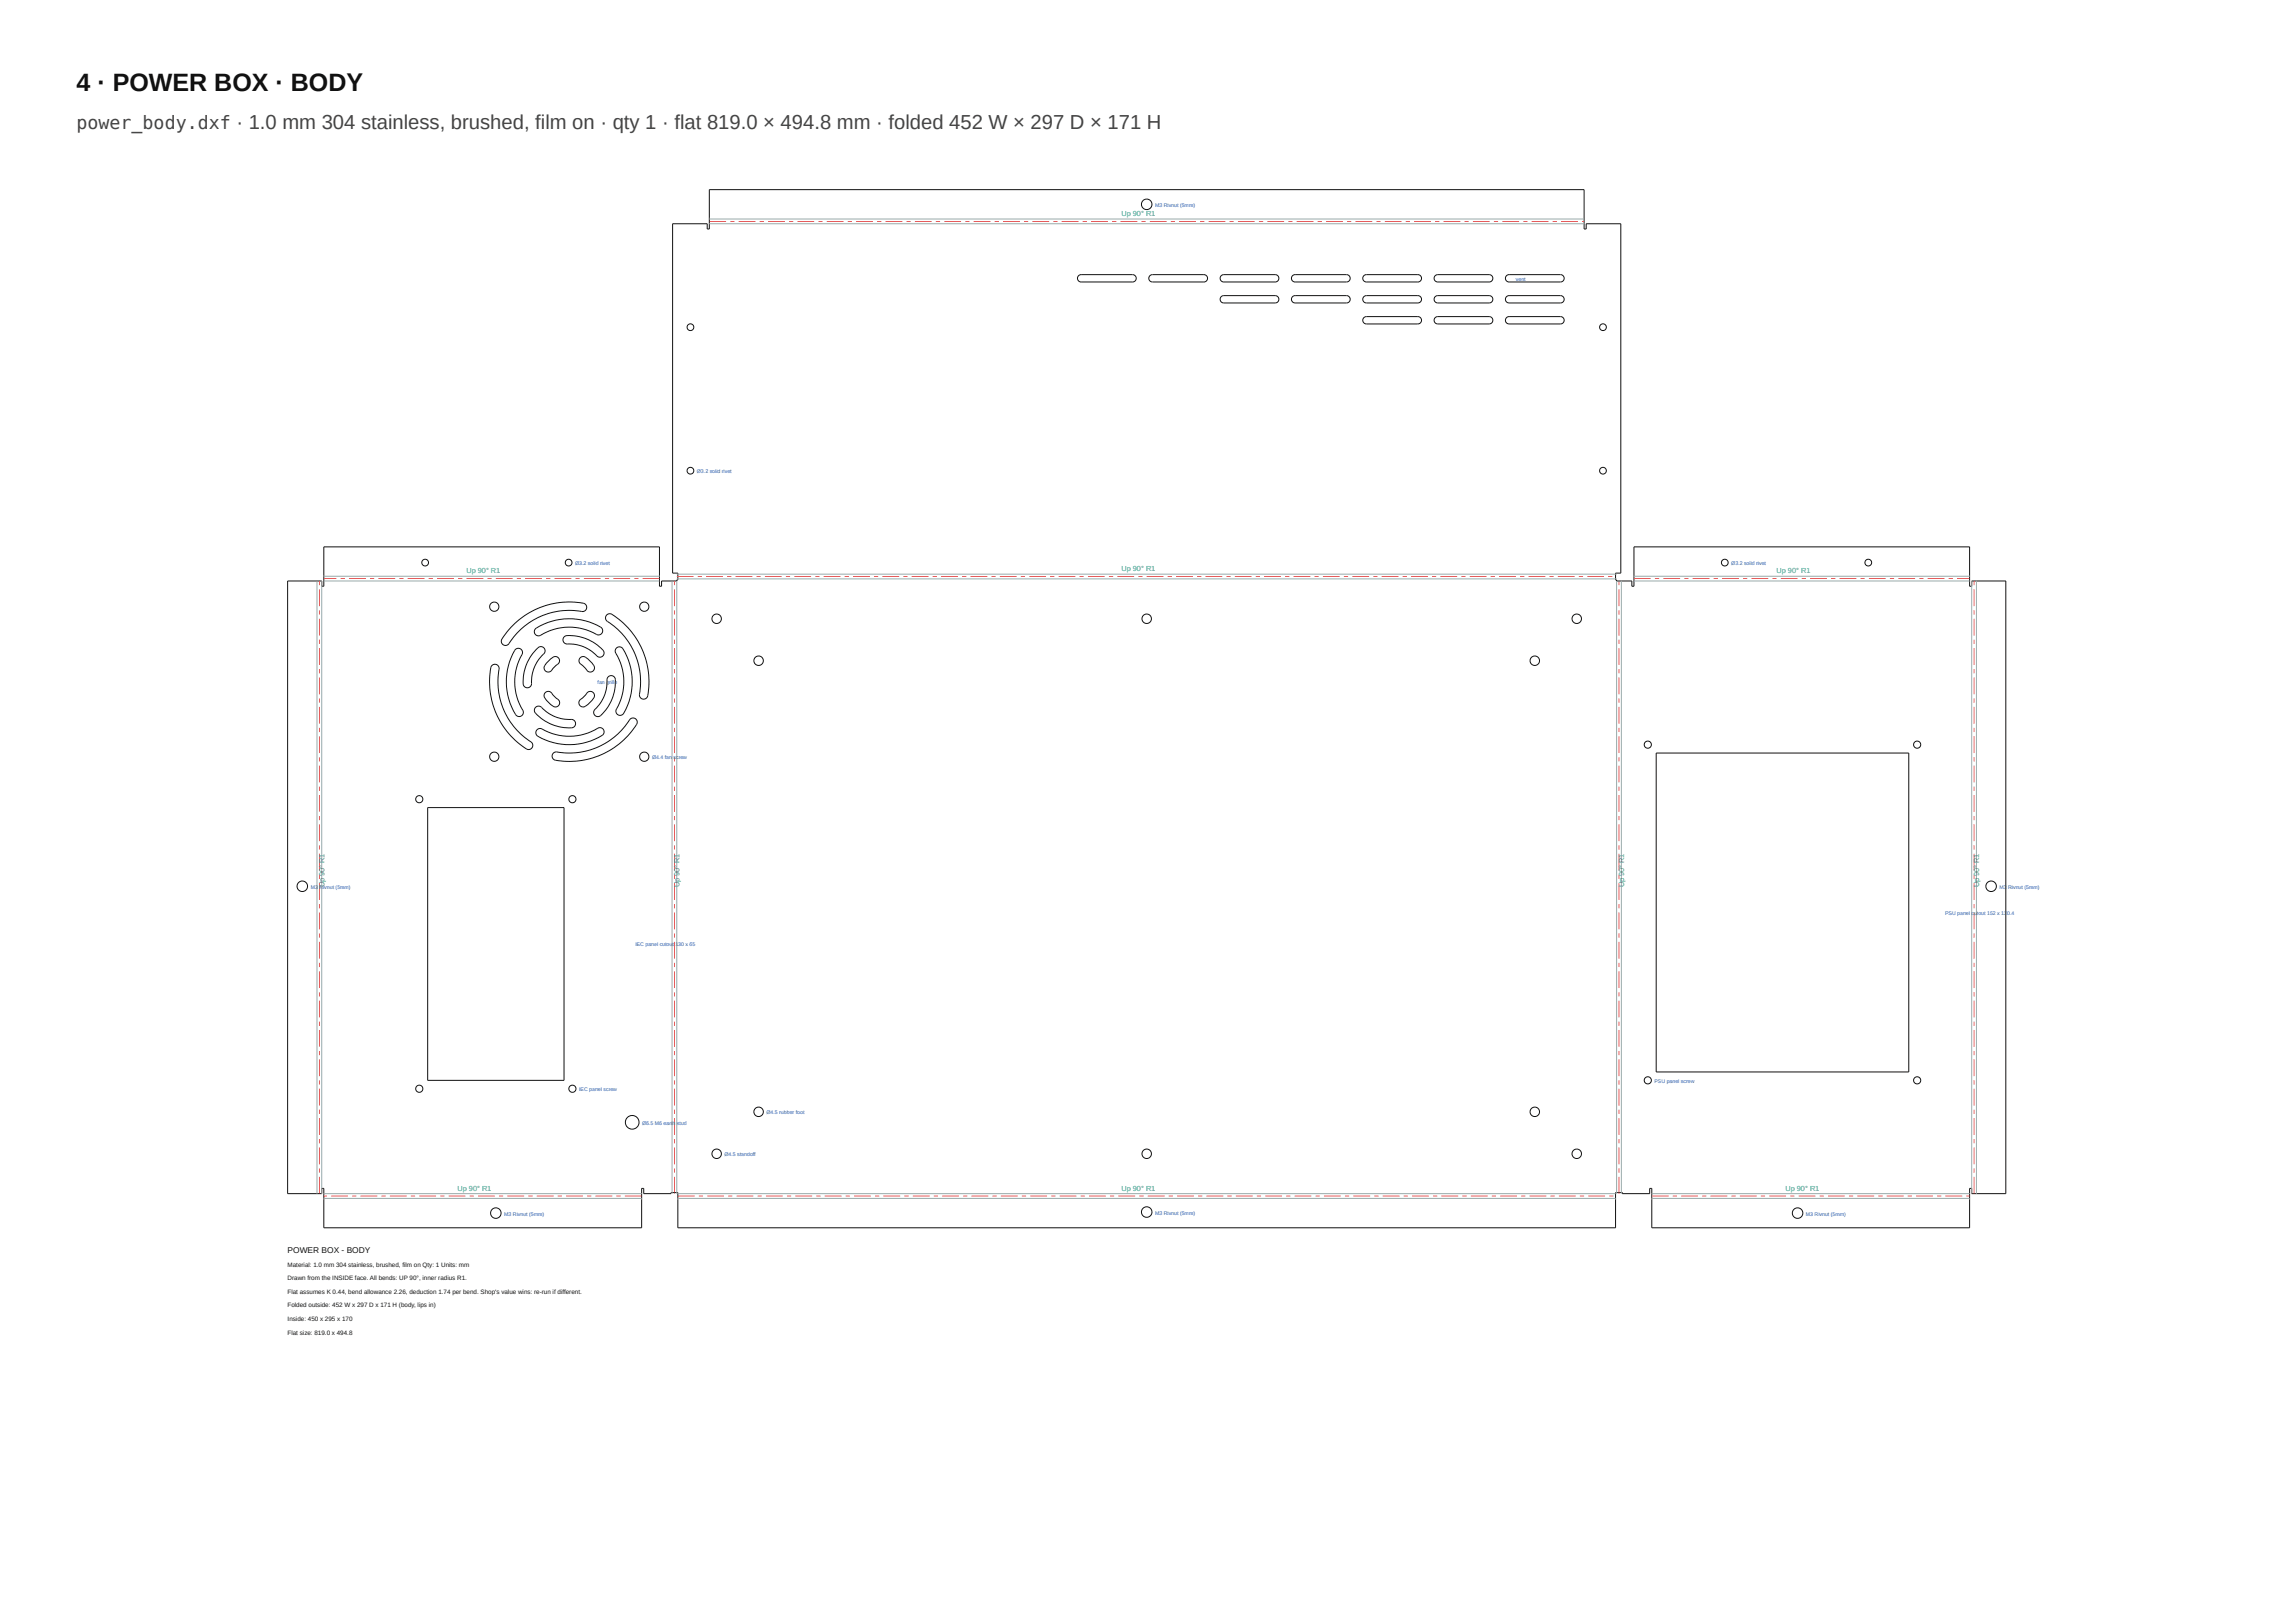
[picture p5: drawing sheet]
<svg xmlns="http://www.w3.org/2000/svg" width="420mm" height="297mm" viewBox="0 0 420 297" stroke-linecap="round" stroke-linejoin="round" font-family="sans-serif">
<defs><g id="words">
<text font-size="4.6" fill="#111" x="14" y="16.7">4 · POWER BOX · BODY</text>
<text font-size="3.3" fill="#444" x="14" y="23.5">power_body.dxf · 1.0 mm 304 stainless, brushed, film on · qty 1 · flat 819.0 × 494.8 mm · folded 452 W × 297 D × 171 H</text>
<text font-size="1.5" fill="#111" x="52.7" y="229.3">POWER BOX - BODY</text>
<g font-size="1.3" fill="#2a7">
<text x="205.3" y="39.6">Up 90° R1</text>
<text x="85.4" y="104.9">Up 90° R1</text>
<text x="205.3" y="104.5">Up 90° R1</text>
<text x="325.3" y="104.9">Up 90° R1</text>
<text x="59.4" y="162.4" transform="rotate(-90 59.4 162.4)">Up 90° R1</text>
<text x="124.4" y="162.4" transform="rotate(-90 124.4 162.4)">Up 90° R1</text>
<text x="297.4" y="162.4" transform="rotate(-90 297.4 162.4)">Up 90° R1</text>
<text x="362.4" y="162.4" transform="rotate(-90 362.4 162.4)">Up 90° R1</text>
<text x="83.8" y="217.9">Up 90° R1</text>
<text x="205.3" y="217.9">Up 90° R1</text>
<text x="326.9" y="217.9">Up 90° R1</text>
</g>
<g font-size="1.2" fill="#111">
<text x="52.7" y="231.8">Material: 1.0 mm 304 stainless, brushed, film on Qty: 1 Units: mm</text>
<text x="52.7" y="234.3">Drawn from the INSIDE face. All bends: UP 90°, inner radius R1.</text>
<text x="52.7" y="236.8">Flat assumes K 0.44, bend allowance 2.26, deduction 1.74 per bend. Shop's value wins: re-run if different.</text>
<text x="52.7" y="239.3">Folded outside: 452 W x 297 D x 171 H (body, lips in)</text>
<text x="52.7" y="241.8">Inside: 450 x 295 x 170</text>
<text x="52.7" y="244.3">Flat size: 819.0 x 494.8</text>
</g>
<g font-size="1" fill="#25a">
<text x="211.5" y="37.9">M3 Rivnut (5mm)</text>
<text x="277.6" y="51.4">vent</text>
<text x="127.6" y="86.6">Ø3.2 solid rivet</text>
<text x="105.3" y="103.4">Ø3.2 solid rivet</text>
<text x="317" y="103.4">Ø3.2 solid rivet</text>
<text x="109.4" y="125.2">fan grille</text>
<text x="119.4" y="138.9">Ø4.4 fan</text>
<text x="123.3" y="138.9">screw</text>
<text x="56.9" y="162.6">M3</text>
<text x="58.5" y="162.6">R</text>
<text x="59.2" y="162.6">ivnut (5mm)</text>
<text x="356.1" y="167.4">PSU panel c</text>
<text x="361.4" y="167.4">u</text>
<text x="362" y="167.4">tout 152 x 12</text>
<text x="366.1" y="162.6">M3</text>
<text x="367.5" y="167.4">0.4</text>
<text x="367.7" y="162.6">Rivnut (5mm)</text>
<text x="116.3" y="173.2">IEC panel cutou</text>
<text x="123.1" y="173.2">t</text>
<text x="123.7" y="173.2">1</text>
<text x="124.2" y="173.2">30 x 65</text>
<text x="106" y="199.7">IEC panel screw</text>
<text x="140.3" y="203.9">Ø4.5 rubber foot</text>
<text x="302.9" y="198.2">PSU panel screw</text>
<text x="117.6" y="205.8">Ø6.5 M6 eart</text>
<text x="123.2" y="205.8">h</text>
<text x="123.9" y="205.8">stud</text>
<text x="132.7" y="211.6">Ø4.5 standoff</text>
<text x="92.3" y="222.5">M3 Rivnut (5mm)</text>
<text x="211.5" y="222.3">M3 Rivnut (5mm)</text>
<text x="330.7" y="222.5">M3 Rivnut (5mm)</text>
</g>
</g></defs>
<g fill="none" stroke="#111" stroke-width=".18">
<path d="M197.5 50.5l.5-.2h9.4a.67 .67 0 0 1 .6 .6 .67 .67 0 0 1-.6 .7h-9.4a.67 .67 0 0 1-.7-.4 .67 .67 0 0 1 .2-.7zM210.5 50.5l.5-.2h9.4a.67 .67 0 0 1 .7 .6 .67 .67 0 0 1-.7 .7h-9.4a.67 .67 0 0 1-.6-.4 .67 .67 0 0 1 .1-.7zM223.6 50.5l.5-.2h9.4a.67 .67 0 0 1 .7 .6 .67 .67 0 0 1-.7 .7h-9.4a.67 .67 0 0 1-.7-.4 .67 .67 0 0 1 .2-.7zM223.6 54.3l.5-.2h9.4a.67 .67 0 0 1 .7 .7 .67 .67 0 0 1-.7 .6h-9.4a.67 .67 0 0 1-.7-.4 .67 .67 0 0 1 .2-.7zM236.7 50.5l.4-.2h9.4a.67 .67 0 0 1 .7 .6 .67 .67 0 0 1-.7 .7h-9.4a.67 .67 0 0 1-.6-.4 .67 .67 0 0 1 .2-.7zM236.7 54.3l.4-.2h9.4a.67 .67 0 0 1 .7 .7 .67 .67 0 0 1-.7 .6h-9.4a.67 .67 0 0 1-.6-.4 .67 .67 0 0 1 .2-.7zM249.7 50.5l.5-.2h9.4a.67 .67 0 0 1 .7 .6 .67 .67 0 0 1-.7 .7h-9.4a.67 .67 0 0 1-.6-.4 .67 .67 0 0 1 .1-.7zM249.7 54.3l.5-.2h9.4a.67 .67 0 0 1 .7 .7 .67 .67 0 0 1-.7 .6h-9.4a.67 .67 0 0 1-.6-.4 .67 .67 0 0 1 .1-.7zM249.7 58.1l.5-.2h9.4a.67 .67 0 0 1 .7 .7 .67 .67 0 0 1-.7 .7h-9.4a.67 .67 0 0 1-.6-.4 .67 .67 0 0 1 .1-.8zM262.8 50.5l.4-.2h9.5a.67 .67 0 0 1 .6 .6 .67 .67 0 0 1-.6 .7h-9.5a.67 .67 0 0 1-.6-.4 .67 .67 0 0 1 .2-.7zM262.8 54.3l.4-.2h9.5a.67 .67 0 0 1 .6 .7 .67 .67 0 0 1-.6 .6h-9.5a.67 .67 0 0 1-.6-.4 .67 .67 0 0 1 .2-.7zM262.8 58.1l.4-.2h9.5a.67 .67 0 0 1 .6 .7 .67 .67 0 0 1-.6 .7h-9.5a.67 .67 0 0 1-.6-.4 .67 .67 0 0 1 .2-.8z"/>
<path d="M275.8 50.5l.5-.2h9.4a.67 .67 0 0 1 .7 .6 .67 .67 0 0 1-.7 .7h-9.4a.67 .67 0 0 1-.6-.4 .67 .67 0 0 1 .1-.7zM275.8 54.3l.5-.2h9.4a.67 .67 0 0 1 .7 .7 .67 .67 0 0 1-.7 .6h-9.4a.67 .67 0 0 1-.6-.4 .67 .67 0 0 1 .1-.7zM275.8 58.1l.5-.2h9.4a.67 .67 0 0 1 .7 .7 .67 .67 0 0 1-.7 .7h-9.4a.67 .67 0 0 1-.6-.4 .67 .67 0 0 1 .1-.8zM52.7 106.3h6.2v1h.4v-7.2h61.4v7.2h.4v-1h2.8v-.2h.2v-1.2h-1v-64h6.4v1h.4v-7.2h160.1v7.2h.4v-1h6.4v64h-1v1.2h.2v.2h2.8v1h.4v-7.2h61.4v7.2h.4v-1h6.3v112.1h-6.3v-.9h-.4v7.2h-58.2v-7.2h-.4v.9h-4.9v-.2h-1.3v6.5h-171.7v-6.5h-1.2v.2h-5v-.9h-.4v7.2h-58.2v-7.2h-.4v.9h-6.2zM93.8 114.6a14.4 14.4 0 0 1 13.3-4.1 .82 .82 0 0 1 .2 1.1 .82 .82 0 0 1-1.2 .2 13.2 13.2 0 0 0-13.1 6.2 .77 .77 0 0 1-1-.1 .77 .77 0 0 1-.1-1zM94.3 118.9a.8 .8 0 0 1 1.2 0 .8 .8 0 0 1-.1 1.2 10.2 10.2 0 0 0 .4 10.2 .81 .81 0 0 1-.7 .8 .81 .81 0 0 1-.9-.7 11.5 11.5 0 0 1 .1-11.5zM98.1 115a11.3 11.3 0 0 1 12.1 0 .81 .81 0 0 1-.2 1.1 .81 .81 0 0 1-1.1-.2 10.2 10.2 0 0 0-10.2 .5 .77 .77 0 0 1-.8-.5 .77 .77 0 0 1 .2-.9zM98.2 118.8a.84 .84 0 0 1 1.4-.2 .84 .84 0 0 1-.4 1.4 7.4 7.4 0 0 0-1.9 5.4 .8 .8 0 0 1-1.1 .4 .8 .8 0 0 1-.4-1 8.4 8.4 0 0 1 2.4-6zM103.3 116.6l.1-.1a7.3 7.3 0 0 1 5.3 1.1l.3 .2a3.2 3.2 0 0 1 1.6 1.7 .82 .82 0 0 1-.7 .8 .82 .82 0 0 1-.9-.5 7.3 7.3 0 0 0-5.4-2 .77 .77 0 0 1-.3-1.2zM111.1 112.5a.9 .9 0 0 1 1.3 .2 14.4 14.4 0 0 1 6.1 14.9 .82 .82 0 0 1-1.1 .2 .82 .82 0 0 1-.3-1.1 13.2 13.2 0 0 0-6.1-13.2l-.1-.4zM112.9 118.6a.84 .84 0 0 1 1.4 .5 11.1 11.1 0 0 1-.4 11.7 .82 .82 0 0 1-1.1-.3 .82 .82 0 0 1 .3-1.1 10.2 10.2 0 0 0-.5-10.1zM90.1 121.8a.82 .82 0 0 1 1.1 0 .82 .82 0 0 1 .1 1 13.3 13.3 0 0 0 6.1 13.2 .77 .77 0 0 1-.1 .9 .77 .77 0 0 1-.9 .2 14.4 14.4 0 0 1-6.4-15.2z"/>
<path d="M98.1 129.4a.87 .87 0 0 1 1.3 .3 7.3 7.3 0 0 0 5.5 2 .81 .81 0 0 1 .4 1 .81 .81 0 0 1-1 .5 8.2 8.2 0 0 1-6.4-2.9v-.5zM98.3 133.6a.87 .87 0 0 1 1.3 0 10.2 10.2 0 0 0 10.1-.4 .81 .81 0 0 1 .9 .7 .81 .81 0 0 1-.7 .9 11.3 11.3 0 0 1-11.6-.3l-.2-.4zM99.8 126.7a.87 .87 0 0 1 1.5 .5l.5 .5a.83 .83 0 0 1 .7 1 .83 .83 0 0 1-1 .7 3.8 3.8 0 0 1-1.9-2.1zM100.3 121.1l.6-.6a.87 .87 0 0 1 1.4 0 .87 .87 0 0 1-.5 1.3l-.5 .5a.84 .84 0 0 1-1.4 .5 .84 .84 0 0 1 .1-1.4zM101.3 137.9l.4-.3a13.4 13.4 0 0 0 13.8-6.1 .77 .77 0 0 1 .9 .1 .77 .77 0 0 1 .2 1 14.4 14.4 0 0 1-15.2 6.4 .77 .77 0 0 1-.1-1.1zM106.2 128.1l1-.9a.84 .84 0 0 1 1.3-.5 .84 .84 0 0 1 0 1.4l-1 .9a.86 .86 0 0 1-1.5-.1v-.5zM106.2 120.4a.88 .88 0 0 1 1.3 .1l1 .9a.85 .85 0 0 1-.1 1.5 .91 .91 0 0 1-1.2-.6l-.5-.5a.86 .86 0 0 1-.5-1.4zM111.3 123.9a.8 .8 0 0 1 1-.1 .8 .8 0 0 1 .4 .9 8.2 8.2 0 0 1-3 6.4 .82 .82 0 0 1-1-.5 .82 .82 0 0 1 .5-1.1 7.4 7.4 0 0 0 2-5.4zM303.2 137.8h46.3v58.4h-46.3zM78.3 147.8h25v49.9h-25z"/>
<circle cx="210" cy="37.4" r=".96"/>
<circle cx="126.4" cy="59.9" r=".61"/>
<circle cx="293.5" cy="59.9" r=".61"/>
<circle cx="126.4" cy="86.1" r=".61"/>
<circle cx="293.5" cy="86.1" r=".61"/>
<circle cx="77.8" cy="103" r=".61"/>
<circle cx="90.5" cy="111" r=".84"/>
<circle cx="104.1" cy="103" r=".61"/>
<circle cx="118" cy="111" r=".84"/>
<circle cx="131.2" cy="113.2" r=".86"/>
<circle cx="210" cy="113.2" r=".86"/>
<circle cx="288.7" cy="113.2" r=".86"/>
<circle cx="315.8" cy="103" r=".61"/>
<circle cx="342.1" cy="103" r=".61"/>
<circle cx="90.5" cy="138.5" r=".84"/>
<circle cx="118" cy="138.5" r=".84"/>
<circle cx="138.9" cy="120.9" r=".86"/>
<circle cx="281" cy="120.9" r=".86"/>
<circle cx="301.7" cy="136.3" r=".65"/>
<circle cx="351" cy="136.3" r=".65"/>
<circle cx="76.8" cy="146.3" r=".65"/>
<circle cx="104.8" cy="146.3" r=".65"/>
<circle cx="55.3" cy="162.2" r=".96"/>
<circle cx="364.6" cy="162.2" r=".96"/>
<circle cx="76.8" cy="199.2" r=".65"/>
<circle cx="104.8" cy="199.2" r=".65"/>
<circle cx="301.7" cy="197.7" r=".65"/>
<circle cx="351" cy="197.7" r=".65"/>
<circle cx="115.8" cy="205.4" r="1.25"/>
<circle cx="131.2" cy="211.1" r=".86"/>
<circle cx="138.9" cy="203.5" r=".86"/>
<circle cx="210" cy="211.1" r=".86"/>
<circle cx="281" cy="203.5" r=".86"/>
<circle cx="288.7" cy="211.1" r=".86"/>
<circle cx="90.8" cy="222" r=".96"/>
<circle cx="210" cy="221.8" r=".96"/>
<circle cx="329.1" cy="222" r=".96"/>
</g>
<path d="M123.4 215.4h.2v3h-.2zM123.4 213.8h.2v.8h-.2zM123.4 210h.2v3.1h-.2zM123.4 208.5h.2v.7h-.2zM123.4 204.6h.2v3.1h-.2zM123.4 203.1h.2v.7h-.2zM123.4 199.2h.2v3.1h-.2zM123.4 197.7h.2v.8h-.2zM123.4 193.9h.2v3h-.2zM123.4 192.3h.2v.8h-.2zM123.4 188.5h.2v3.1h-.2zM123.4 187h.2v.7h-.2zM123.4 183.1h.2v3.1h-.2zM123.4 181.6h.2v.7h-.2zM123.4 177.7h.2v3.1h-.2zM123.4 176.2h.2v.8h-.2zM123.4 172.4h.2v3h-.2zM123.4 170.8h.2v.8h-.2zM123.4 167h.2v3.1h-.2zM123.4 165.5h.2v.7h-.2zM123.4 161.6h.2v3.1h-.2zM123.4 160.1h.2v.7h-.2zM123.4 156.2h.2v3.1h-.2zM123.4 154.7h.2v.8h-.2zM123.4 150.9h.2v3h-.2zM123.4 149.3h.2v.8h-.2zM123.4 145.5h.2v3.1h-.2zM123.4 144h.2v.7h-.2zM123.4 140.1h.2v3.1h-.2zM123.4 138.6h.2v.7h-.2zM123.4 134.7h.2v3.1h-.2zM123.4 133.2h.2v.8h-.2zM123.4 129.4h.2v3h-.2zM123.4 127.8h.2v.8h-.2zM123.4 124h.2v3.1h-.2zM123.4 122.4h.2v.8h-.2zM123.4 118.6h.2v3.1h-.2zM123.4 117.1h.2v.7h-.2zM123.4 113.2h.2v3.1h-.2zM123.4 111.7h.2v.8h-.2zM123.4 107.9h.2v3h-.2zM123.4 106.3h.2v.8h-.2z" fill="#d22"/>
<path d="M123 106.3v112.1M123.9 106.3v112.1" fill="none" stroke="#9aa" stroke-width=".18"/>
<path d="M58.4 215.4h.1v3h-.1zM58.4 213.8h.1v.8h-.1zM58.4 210h.1v3.1h-.1zM58.4 208.5h.1v.7h-.1zM58.4 204.6h.1v3.1h-.1zM58.4 203.1h.1v.7h-.1zM58.4 199.2h.1v3.1h-.1zM58.4 197.7h.1v.8h-.1zM58.4 193.9h.1v3h-.1zM58.4 192.3h.1v.8h-.1zM58.4 188.5h.1v3.1h-.1zM58.4 187h.1v.7h-.1zM58.4 183.1h.1v3.1h-.1zM58.4 181.6h.1v.7h-.1zM58.4 177.7h.1v3.1h-.1zM58.4 176.2h.1v.8h-.1zM58.4 172.4h.1v3h-.1zM58.4 170.8h.1v.8h-.1zM58.4 167h.1v3.1h-.1zM58.4 165.5h.1v.7h-.1zM58.4 161.6h.1v3.1h-.1zM58.4 160.1h.1v.7h-.1zM58.4 156.2h.1v3.1h-.1zM58.4 154.7h.1v.8h-.1zM58.4 150.9h.1v3h-.1zM58.4 149.3h.1v.8h-.1zM58.4 145.5h.1v3.1h-.1zM58.4 144h.1v.7h-.1zM58.4 140.1h.1v3.1h-.1zM58.4 138.6h.1v.7h-.1zM58.4 134.7h.1v3.1h-.1zM58.4 133.2h.1v.8h-.1zM58.4 129.4h.1v3h-.1zM58.4 127.8h.1v.8h-.1zM58.4 124h.1v3.1h-.1zM58.4 122.4h.1v.8h-.1zM58.4 118.6h.1v3.1h-.1zM58.4 117.1h.1v.7h-.1zM58.4 113.2h.1v3.1h-.1zM58.4 111.7h.1v.8h-.1zM58.4 107.9h.1v3h-.1zM58.4 106.3h.1v.8h-.1z" fill="#d22"/>
<path d="M58 106.3v112.1M58.9 106.3v112.1" fill="none" stroke="#9aa" stroke-width=".18"/>
<path d="M114.4 218.8h3.1v.1h-3.1zM112.9 218.8h.7v.1h-.7zM109 218.8h3.1v.1h-3.1zM107.5 218.8h.8v.1h-.8zM103.7 218.8h3v.1h-3zM102.1 218.8h.8v.1h-.8zM98.3 218.8h3v.1h-3zM96.7 218.8h.8v.1h-.8zM92.9 218.8h3.1v.1h-3.1zM91.4 218.8h.7v.1h-.7zM87.5 218.8h3.1v.1h-3.1zM86 218.8h.8v.1h-.8zM82.1 218.8h3.1v.1h-3.1zM80.6 218.8h.8v.1h-.8zM76.8 218.8h3v.1h-3zM75.2 218.8h.8v.1h-.8zM71.4 218.8h3.1v.1h-3.1zM69.9 218.8h.7v.1h-.7zM66 218.8h3.1v.1h-3.1zM64.5 218.8h.7v.1h-.7zM60.6 218.8h3.1v.1h-3.1zM59.3 218.8h.6v.1h-.6z" fill="#d22"/>
<path d="M59.3 219.3h58.2M59.3 218.4h58.2" fill="none" stroke="#9aa" stroke-width=".18"/>
<path d="M117.7 105.8h3v.2h-3zM116.1 105.8h.8v.2h-.8zM112.3 105.8h3.1v.2h-3.1zM110.8 105.8h.7v.2h-.7zM106.9 105.8h3.1v.2h-3.1zM105.4 105.8h.7v.2h-.7zM101.5 105.8h3.1v.2h-3.1zM100 105.8h.8v.2h-.8zM96.2 105.8h3v.2h-3zM94.6 105.8h.8v.2h-.8zM90.8 105.8h3.1v.2h-3.1zM89.2 105.8h.8v.2h-.8zM85.4 105.8h3.1v.2h-3.1zM83.9 105.8h.7v.2h-.7zM80 105.8h3.1v.2h-3.1zM78.5 105.8h.8v.2h-.8zM74.7 105.8h3v.2h-3zM73.1 105.8h.8v.2h-.8zM69.3 105.8h3v.2h-3zM67.7 105.8h.8v.2h-.8zM63.9 105.8h3.1v.2h-3.1zM62.4 105.8h.7v.2h-.7zM59.3 105.8h2.3v.2h-2.3z" fill="#d22"/>
<path d="M59.3 106.3h61.4M59.3 105.5h61.4" fill="none" stroke="#9aa" stroke-width=".18"/>
<path d="M296.4 215.4h.1v3h-.1zM296.4 213.8h.1v.8h-.1zM296.4 210h.1v3.1h-.1zM296.4 208.5h.1v.7h-.1zM296.4 204.6h.1v3.1h-.1zM296.4 203.1h.1v.7h-.1zM296.4 199.2h.1v3.1h-.1zM296.4 197.7h.1v.8h-.1zM296.4 193.9h.1v3h-.1zM296.4 192.3h.1v.8h-.1zM296.4 188.5h.1v3.1h-.1zM296.4 187h.1v.7h-.1zM296.4 183.1h.1v3.1h-.1zM296.4 181.6h.1v.7h-.1zM296.4 177.7h.1v3.1h-.1zM296.4 176.2h.1v.8h-.1zM296.4 172.4h.1v3h-.1zM296.4 170.8h.1v.8h-.1zM296.4 167h.1v3.1h-.1zM296.4 165.5h.1v.7h-.1zM296.4 161.6h.1v3.1h-.1zM296.4 160.1h.1v.7h-.1zM296.4 156.2h.1v3.1h-.1zM296.4 154.7h.1v.8h-.1zM296.4 150.9h.1v3h-.1zM296.4 149.3h.1v.8h-.1zM296.4 145.5h.1v3.1h-.1zM296.4 144h.1v.7h-.1zM296.4 140.1h.1v3.1h-.1zM296.4 138.6h.1v.7h-.1zM296.4 134.7h.1v3.1h-.1zM296.4 133.2h.1v.8h-.1zM296.4 129.4h.1v3h-.1zM296.4 127.8h.1v.8h-.1zM296.4 124h.1v3.1h-.1zM296.4 122.4h.1v.8h-.1zM296.4 118.6h.1v3.1h-.1zM296.4 117.1h.1v.7h-.1zM296.4 113.2h.1v3.1h-.1zM296.4 111.7h.1v.8h-.1zM296.4 107.9h.1v3h-.1zM296.4 106.3h.1v.8h-.1z" fill="#d22"/>
<path d="M296 106.3v112.1M296.9 106.3v112.1" fill="none" stroke="#9aa" stroke-width=".18"/>
<path d="M361.4 215.4h.1v3h-.1zM361.4 213.8h.1v.8h-.1zM361.4 210h.1v3.1h-.1zM361.4 208.5h.1v.7h-.1zM361.4 204.6h.1v3.1h-.1zM361.4 203.1h.1v.7h-.1zM361.4 199.2h.1v3.1h-.1zM361.4 197.7h.1v.8h-.1zM361.4 193.9h.1v3h-.1zM361.4 192.3h.1v.8h-.1zM361.4 188.5h.1v3.1h-.1zM361.4 187h.1v.7h-.1zM361.4 183.1h.1v3.1h-.1zM361.4 181.6h.1v.7h-.1zM361.4 177.7h.1v3.1h-.1zM361.4 176.2h.1v.8h-.1zM361.4 172.4h.1v3h-.1zM361.4 170.8h.1v.8h-.1zM361.4 167h.1v3.1h-.1zM361.4 165.5h.1v.7h-.1zM361.4 161.6h.1v3.1h-.1zM361.4 160.1h.1v.7h-.1zM361.4 156.2h.1v3.1h-.1zM361.4 154.7h.1v.8h-.1zM361.4 150.9h.1v3h-.1zM361.4 149.3h.1v.8h-.1zM361.4 145.5h.1v3.1h-.1zM361.4 144h.1v.7h-.1zM361.4 140.1h.1v3.1h-.1zM361.4 138.6h.1v.7h-.1zM361.4 134.7h.1v3.1h-.1zM361.4 133.2h.1v.8h-.1zM361.4 129.4h.1v3h-.1zM361.4 127.8h.1v.8h-.1zM361.4 124h.1v3.1h-.1zM361.4 122.4h.1v.8h-.1zM361.4 118.6h.1v3.1h-.1zM361.4 117.1h.1v.7h-.1zM361.4 113.2h.1v3.1h-.1zM361.4 111.7h.1v.8h-.1zM361.4 107.9h.1v3h-.1zM361.4 106.3h.1v.8h-.1z" fill="#d22"/>
<path d="M361 106.3v112.1M361.9 106.3v112.1" fill="none" stroke="#9aa" stroke-width=".18"/>
<path d="M302.4 218.8h3.1v.1h-3.1zM306.3 218.8h.7v.1h-.7zM307.8 218.8h3.1v.1h-3.1zM311.7 218.8h.7v.1h-.7zM313.2 218.8h3.1v.1h-3.1zM317 218.8h.8v.1h-.8zM318.6 218.8h3v.1h-3zM322.4 218.8h.8v.1h-.8zM323.9 218.8h3.1v.1h-3.1zM327.8 218.8h.8v.1h-.8zM329.3 218.8h3.1v.1h-3.1zM333.2 218.8h.7v.1h-.7zM334.7 218.8h3.1v.1h-3.1zM338.5 218.8h.8v.1h-.8zM340.1 218.8h3v.1h-3zM343.9 218.8h.8v.1h-.8zM345.5 218.8h3v.1h-3zM349.3 218.8h.8v.1h-.8zM350.8 218.8h3.1v.1h-3.1zM354.7 218.8h.7v.1h-.7zM356.2 218.8h3.1v.1h-3.1zM360 218.8h.6v.1h-.6z" fill="#d22"/>
<path d="M302.4 219.3h58.2M302.4 218.4h58.2" fill="none" stroke="#9aa" stroke-width=".18"/>
<path d="M299.2 105.8h3v.2h-3zM303 105.8h.8v.2h-.8zM304.5 105.8h3.1v.2h-3.1zM308.4 105.8h.8v.2h-.8zM309.9 105.8h3.1v.2h-3.1zM313.8 105.8h.7v.2h-.7zM315.3 105.8h3.1v.2h-3.1zM319.1 105.8h.8v.2h-.8zM320.7 105.8h3v.2h-3zM324.5 105.8h.8v.2h-.8zM326.1 105.8h3v.2h-3zM329.9 105.8h.8v.2h-.8zM331.4 105.8h3.1v.2h-3.1zM335.3 105.8h.7v.2h-.7zM336.8 105.8h3.1v.2h-3.1zM340.6 105.8h.8v.2h-.8zM342.2 105.8h3.1v.2h-3.1zM346 105.8h.8v.2h-.8zM347.6 105.8h3v.2h-3zM351.4 105.8h.8v.2h-.8zM352.9 105.8h3.1v.2h-3.1zM356.8 105.8h.7v.2h-.7zM358.3 105.8h2.3v.2h-2.3z" fill="#d22"/>
<path d="M299.2 106.3h61.4M299.2 105.5h61.4" fill="none" stroke="#9aa" stroke-width=".18"/>
<path d="M123.9 105.4h3.1v.2h-3.1zM127.8 105.4h.7v.2h-.7zM129.3 105.4h3.1v.2h-3.1zM133.1 105.4h.8v.2h-.8zM134.7 105.4h3v.2h-3zM138.5 105.4h.8v.2h-.8zM140 105.4h3.1v.2h-3.1zM143.9 105.4h.8v.2h-.8zM145.4 105.4h3.1v.2h-3.1zM149.3 105.4h.7v.2h-.7zM150.8 105.4h3.1v.2h-3.1zM154.6 105.4h.8v.2h-.8zM156.2 105.4h3.1v.2h-3.1zM160 105.4h.8v.2h-.8zM161.6 105.4h3v.2h-3zM165.4 105.4h.8v.2h-.8zM166.9 105.4h3.1v.2h-3.1zM170.8 105.4h.7v.2h-.7zM172.3 105.4h3.1v.2h-3.1zM176.2 105.4h.7v.2h-.7zM177.7 105.4h3.1v.2h-3.1zM181.5 105.4h.8v.2h-.8zM183.1 105.4h3v.2h-3zM186.9 105.4h.8v.2h-.8zM188.4 105.4h3.1v.2h-3.1zM192.3 105.4h.8v.2h-.8zM193.8 105.4h3.1v.2h-3.1zM197.7 105.4h.7v.2h-.7zM199.2 105.4h3.1v.2h-3.1zM203 105.4h.8v.2h-.8zM204.6 105.4h3.1v.2h-3.1zM208.4 105.4h.8v.2h-.8zM210 105.4h3v.2h-3zM213.8 105.4h.8v.2h-.8zM215.3 105.4h3.1v.2h-3.1zM219.2 105.4h.7v.2h-.7zM220.7 105.4h3.1v.2h-3.1zM224.6 105.4h.7v.2h-.7zM226.1 105.4h3.1v.2h-3.1zM229.9 105.4h.8v.2h-.8zM231.5 105.4h3v.2h-3zM235.3 105.4h.8v.2h-.8zM236.8 105.4h3.1v.2h-3.1zM240.7 105.4h.8v.2h-.8zM242.2 105.4h3.1v.2h-3.1zM246.1 105.4h.7v.2h-.7zM247.6 105.4h3.1v.2h-3.1zM251.4 105.4h.8v.2h-.8zM253 105.4h3v.2h-3zM256.8 105.4h.8v.2h-.8zM258.4 105.4h3v.2h-3zM262.2 105.4h.8v.2h-.8zM263.7 105.4h3.1v.2h-3.1zM267.6 105.4h.7v.2h-.7zM269.1 105.4h3.1v.2h-3.1zM272.9 105.4h.8v.2h-.8zM274.5 105.4h3.1v.2h-3.1zM278.3 105.4h.8v.2h-.8zM279.9 105.4h3v.2h-3zM283.7 105.4h.8v.2h-.8zM285.2 105.4h3.1v.2h-3.1zM289.1 105.4h.7v.2h-.7zM290.6 105.4h3.1v.2h-3.1zM294.5 105.4h.7v.2h-.7z" fill="#d22"/>
<path d="M123.9 105.9h172.1M123.9 105.1h172.1" fill="none" stroke="#9aa" stroke-width=".18"/>
<path d="M129.9 40.4h3v.2h-3zM133.7 40.4h.8v.2h-.8zM135.2 40.4h3.1v.2h-3.1zM139.1 40.4h.8v.2h-.8zM140.6 40.4h3.1v.2h-3.1zM144.5 40.4h.7v.2h-.7zM146 40.4h3.1v.2h-3.1zM149.8 40.4h.8v.2h-.8zM151.4 40.4h3.1v.2h-3.1zM155.2 40.4h.8v.2h-.8zM156.8 40.4h3v.2h-3zM160.6 40.4h.8v.2h-.8zM162.1 40.4h3.1v.2h-3.1zM166 40.4h.7v.2h-.7zM167.5 40.4h3.1v.2h-3.1zM171.4 40.4h.7v.2h-.7zM172.9 40.4h3.1v.2h-3.1zM176.7 40.4h.8v.2h-.8zM178.3 40.4h3v.2h-3zM182.1 40.4h.8v.2h-.8zM183.6 40.4h3.1v.2h-3.1zM187.5 40.4h.8v.2h-.8zM189 40.4h3.1v.2h-3.1zM192.9 40.4h.7v.2h-.7zM194.4 40.4h3.1v.2h-3.1zM198.2 40.4h.8v.2h-.8zM199.8 40.4h3v.2h-3zM203.6 40.4h.8v.2h-.8zM205.2 40.4h3v.2h-3zM209 40.4h.8v.2h-.8zM210.5 40.4h3.1v.2h-3.1zM214.4 40.4h.7v.2h-.7zM215.9 40.4h3.1v.2h-3.1zM219.7 40.4h.8v.2h-.8zM221.3 40.4h3.1v.2h-3.1zM225.1 40.4h.8v.2h-.8zM226.7 40.4h3v.2h-3zM230.5 40.4h.8v.2h-.8zM232 40.4h3.1v.2h-3.1zM235.9 40.4h.7v.2h-.7zM237.4 40.4h3.1v.2h-3.1zM241.3 40.4h.7v.2h-.7zM242.8 40.4h3.1v.2h-3.1zM246.6 40.4h.8v.2h-.8zM248.2 40.4h3v.2h-3zM252 40.4h.8v.2h-.8zM253.5 40.4h3.1v.2h-3.1zM257.4 40.4h.8v.2h-.8zM258.9 40.4h3.1v.2h-3.1zM262.8 40.4h.7v.2h-.7zM264.3 40.4h3.1v.2h-3.1zM268.1 40.4h.8v.2h-.8zM269.7 40.4h3.1v.2h-3.1zM273.5 40.4h.8v.2h-.8zM275.1 40.4h3v.2h-3zM278.9 40.4h.8v.2h-.8zM280.4 40.4h3.1v.2h-3.1zM284.3 40.4h.7v.2h-.7zM285.8 40.4h3.1v.2h-3.1zM289.7 40.4h.3v.2h-.3z" fill="#d22"/>
<path d="M129.9 40.9h160.1M129.9 40.1h160.1" fill="none" stroke="#9aa" stroke-width=".18"/>
<path d="M124.1 218.8h3.1v.1h-3.1zM128 218.8h.7v.1h-.7zM129.5 218.8h3.1v.1h-3.1zM133.3 218.8h.8v.1h-.8zM134.9 218.8h3v.1h-3zM138.7 218.8h.8v.1h-.8zM140.2 218.8h3.1v.1h-3.1zM144.1 218.8h.8v.1h-.8zM145.6 218.8h3.1v.1h-3.1zM149.5 218.8h.7v.1h-.7zM151 218.8h3.1v.1h-3.1zM154.8 218.8h.8v.1h-.8zM156.4 218.8h3v.1h-3zM160.2 218.8h.8v.1h-.8zM161.8 218.8h3v.1h-3zM165.6 218.8h.8v.1h-.8zM167.1 218.8h3.1v.1h-3.1zM171 218.8h.7v.1h-.7zM172.5 218.8h3.1v.1h-3.1zM176.3 218.8h.8v.1h-.8zM177.9 218.8h3.1v.1h-3.1zM181.7 218.8h.8v.1h-.8zM183.3 218.8h3v.1h-3zM187.1 218.8h.8v.1h-.8zM188.6 218.8h3.1v.1h-3.1zM192.5 218.8h.7v.1h-.7zM194 218.8h3.1v.1h-3.1zM197.9 218.8h.7v.1h-.7zM199.4 218.8h3.1v.1h-3.1zM203.2 218.8h.8v.1h-.8zM204.8 218.8h3v.1h-3zM208.6 218.8h.8v.1h-.8zM210.1 218.8h3.1v.1h-3.1zM214 218.8h.8v.1h-.8zM215.5 218.8h3.1v.1h-3.1zM219.4 218.8h.7v.1h-.7zM220.9 218.8h3.1v.1h-3.1zM224.7 218.8h.8v.1h-.8zM226.3 218.8h3.1v.1h-3.1zM230.1 218.8h.8v.1h-.8zM231.7 218.8h3v.1h-3zM235.5 218.8h.8v.1h-.8zM237 218.8h3.1v.1h-3.1zM240.9 218.8h.7v.1h-.7zM242.4 218.8h3.1v.1h-3.1zM246.3 218.8h.7v.1h-.7zM247.8 218.8h3.1v.1h-3.1zM251.6 218.8h.8v.1h-.8zM253.2 218.8h3v.1h-3zM257 218.8h.8v.1h-.8zM258.5 218.8h3.1v.1h-3.1zM262.4 218.8h.8v.1h-.8zM263.9 218.8h3.1v.1h-3.1zM267.8 218.8h.7v.1h-.7zM269.3 218.8h3.1v.1h-3.1zM273.1 218.8h.8v.1h-.8zM274.7 218.8h3v.1h-3zM278.5 218.8h.8v.1h-.8zM280.1 218.8h3v.1h-3zM283.9 218.8h.8v.1h-.8zM285.4 218.8h3.1v.1h-3.1zM289.3 218.8h.7v.1h-.7zM290.8 218.8h3.1v.1h-3.1zM294.6 218.8h.8v.1h-.8z" fill="#d22"/>
<path d="M124.1 219.3h171.7M124.1 218.4h171.7" fill="none" stroke="#9aa" stroke-width=".18"/>
<use href="#words"/>
</svg>
